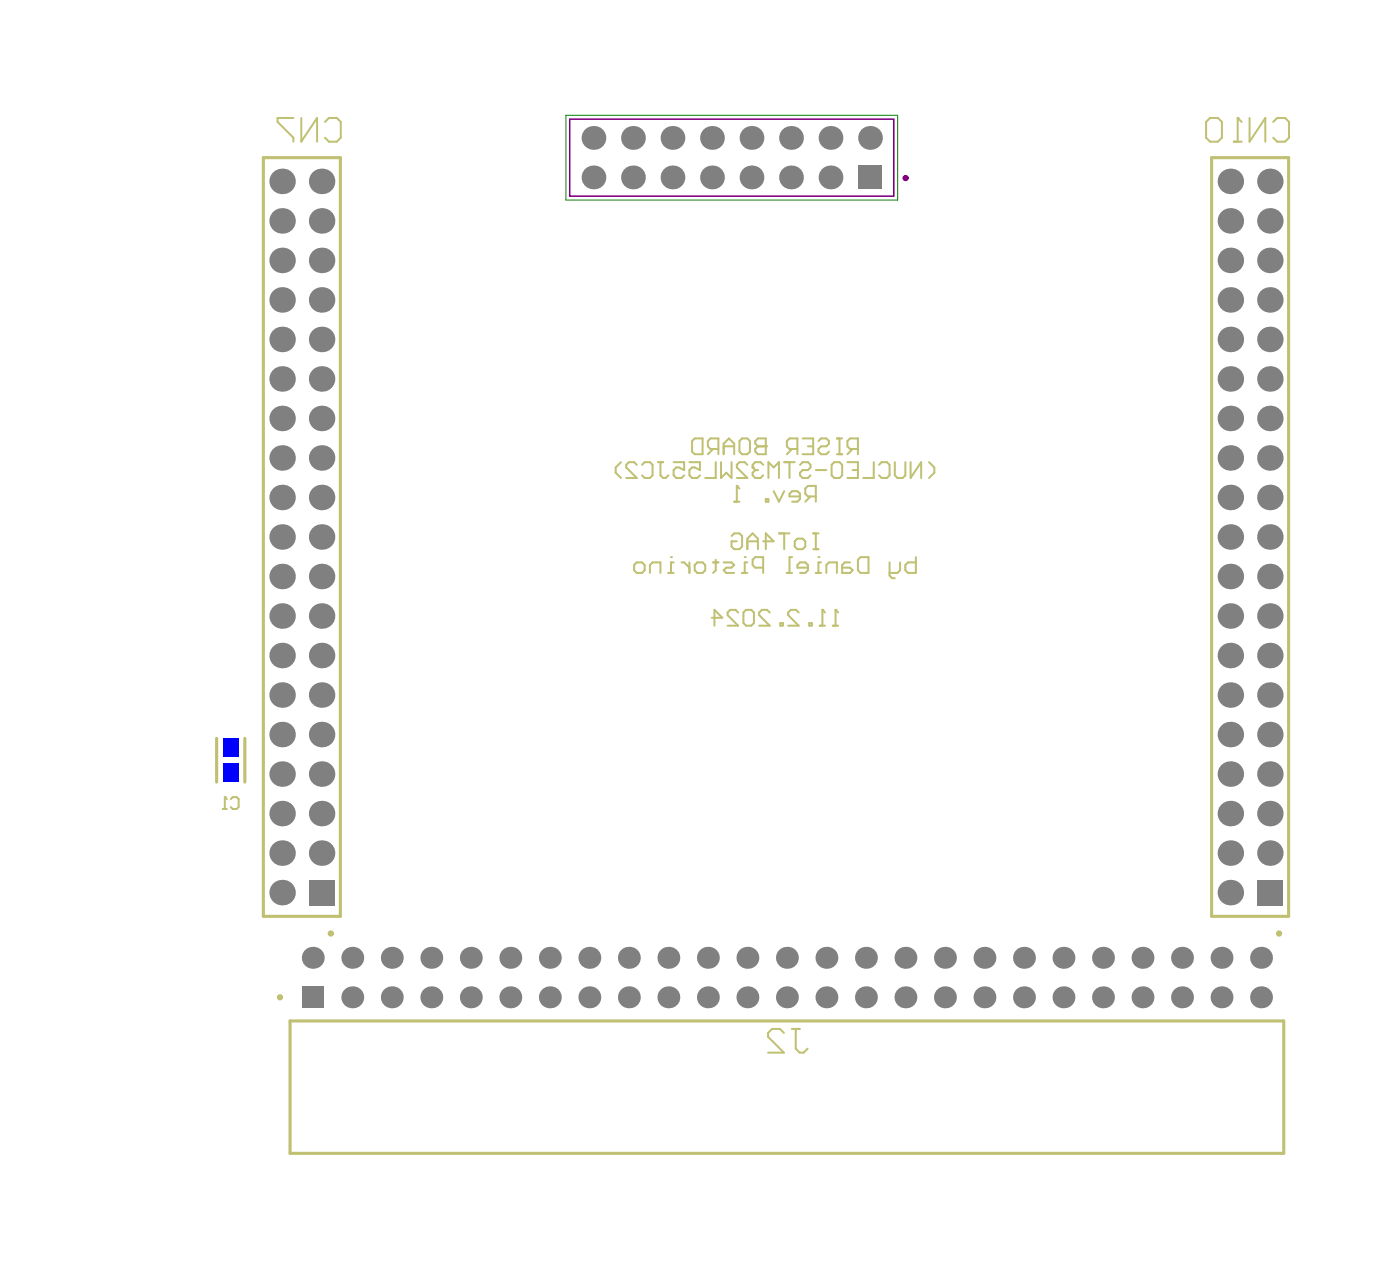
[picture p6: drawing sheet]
<svg xmlns="http://www.w3.org/2000/svg" width="300mm" height="270mm" viewBox="0 0 300 270" stroke-linecap="round" stroke-linejoin="round" font-family="sans-serif">
<path d="M121.1 24.6h70.9v18.2h-70.9z" fill="none" stroke="#008000" stroke-width=".21"/>
<path d="M121.9 25.5h69.3v16.4h-69.3z" fill="none" stroke="#800080" stroke-width=".33"/>
<circle cx="193.7" cy="38.1" r=".33" fill="none" stroke="#800080" stroke-width=".67"/>
<path d="M56.3 33.7h16.5v162.2h-16.5zM259.2 33.7h16.5v162.2h-16.5zM46.3 157.9v9.3M52.4 157.9v9.3M62.1 218.3h212.5v28.3h-212.5z" fill="none" stroke="#c0c073" stroke-width=".67"/>
<path d="M163.8 93.7v3.4h-1.7l-.5-.6v-.5l.5-.6h1.7M169.5 96l-1.2 1.1M170.6 96h-1.7l-.6-.6v-1.1l.6-.6h1.7v3.4M171.7 93.7h2.3v3.4h-2.3M172.8 95.4h1.2M175.1 94.3l.6-.6h1.1l.5 .6v.6l-.5 .5h-1.1l-.6 .6v.5l.6 .6h1.1l.5-.6M179 93.7h1.2M179 97.1h1.2M179.6 93.7v3.4M182.4 96l-1.1 1.1M183.5 96h-1.6l-.6-.6v-1.1l.6-.6h1.6v3.4" fill="none" stroke="#c0c073" stroke-width=".43"/>
<circle cx="163.8" cy="95.4" r=".21" fill="#c0c073"/>
<g fill="none" stroke="#c0c073" stroke-width=".43">
<path d="M148.6 93.7h1.7v3.4h-1.7l-.5-.6v-2.2zM152.6 96l-1.2 1.1M153.7 96h-1.7l-.6-.6v-1.1l.6-.6h1.7v3.4M154.8 95.4h2.3M154.8 97.1v-2.2l1.1-1.2 1.2 1.2v2.2M158.8 93.7h1.1l.5 .6v2.2l-.5 .6h-1.1l-.6-.6v-2.2zM163.3 99.4l-.6-.6h-1.1l-.6 .6v.5M163.8 93.7h-1.7l-.5 .6v.6l.5 .5h1.7M167.8 98.8h2.2M168.9 98.8v3.4M171.2 99.4l.5-.6h1.1l.6 .6v.5l-.6 .6h-1.1l-.5 .6v.5l.5 .6h1.1l.6-.6M178.5 98.8h1.1l.6 .6v2.2l-.6 .6h-1.1l-.6-.6v-2.2z"/>
<path d="M181.3 98.8h2.2v3.4h-2.2M186.9 98.8v3.4h-2.2M188.1 99.4l.5-.6h1.1l.6 .6v2.2l-.6 .6h-1.1l-.5-.6M191.4 98.8v2.8l.6 .6h1.1l.6-.6v-2.8M194.8 98.8v3.4l2.3-3.4v3.4M198.8 98.8l1.1 1.1v1.2l-1.1 1.1M164.4 102.2v-3.4l1.1 1.1 1.1-1.1v3.4M174.5 100.5h2.3M182.4 100.5h1.1"/>
</g>
<circle cx="161" cy="99.9" r=".21" fill="#c0c073"/>
<g fill="none" stroke="#c0c073" stroke-width=".43">
<path d="M132.8 98.8l-1.1 1.1v1.2l1.1 1.1M136.2 99.4l-.5-.6h-1.2l-.5 .6v.5l2.2 2.3h-2.2M137.4 99.4l.5-.6h1.1l.6 .6v2.2l-.6 .6h-1.1l-.5-.6M140.7 98.8h1.2M141.3 98.8v2.8l.6 .6h.5l.6-.6M144.1 98.8h2.3v1.7l-1.2-.6h-.5l-.6 .6v1.1l.6 .6h1.1l.6-.6M147.5 98.8h2.2v1.7l-1.1-.6h-.5l-.6 .6v1.1l.6 .6h1.1l.5-.6M153.1 98.8v3.4h-2.2M154.3 98.8v3.4l1.1-1.1 1.1 1.1v-3.4M159.9 99.4l-.6-.6h-1.1l-.6 .6v.5l2.3 2.3h-2.3M161 99.9l.6 .6M157.1 107.3h1.1"/>
<path d="M157.6 103.9v3.4M161.6 100.5h.5M161.6 100.5l-.6 .6v.5l.6 .6h1.1l.6-.6M163.8 106.7h.6v.6h-.6zM165.5 105l1.1 2.3 1.2-2.3M171.2 106.1h-2.3v-.5l.6-.6h1.1l.6 .6v1.1l-.6 .6h-1.1M173.4 106.1l-1.1 1.2M174.5 106.1h-1.7l-.5-.5v-1.2l.5-.5h1.7v3.4"/>
</g>
<circle cx="157.6" cy="103.9" r=".21" fill="#c0c073"/>
<g fill="none" stroke="#c0c073" stroke-width=".43">
<path d="M156.5 114.6l.6-.6h1.1l.6 .6v2.2l-.6 .6h-1.1l-.6-.6v-1.1h1.1M157.6 103.9l.6 .5M159.9 115.7h2.2M159.9 117.4v-2.2l1.1-1.2 1.1 1.2v2.2M163.3 115.7h2.2l-1.7-1.7v3.4M166.6 114h2.3M167.8 114v3.4M170 115.7l.6-.5h1.1l.6 .5v1.1l-.6 .6h-1.1l-.6-.6zM174 114h1.1M174 117.4h1.1M174.5 114v3.4M183.5 119.7l.6-.6h1.7v3.4h-1.7l-.6-.6z"/>
<path d="M195.9 119.1v3.4h-1.7l-.5-.6v-1.1l.5-.6h1.7M174.5 122.5h1.2M175.7 120.2h-.6v2.3M176.8 122.5v-1.7l.5-.6h1.7v2.3M181.9 120.2h-1.2l-.5 .6v1.7h1.7l.5-.6-.5-.5h-1.7M190.3 120.2v2.8l.6 .6h.5M192.6 120.2v1.7l-.6 .6h-1.7"/>
</g>
<circle cx="175.1" cy="119.1" r=".21" fill="#c0c073"/>
<path d="M169.5 119.1h-.6v3.4M158.8 122.5h1.1M159.9 120.2h-.6v2.3M163.3 121.4h-1.7l-.6-.6v-1.1l.6-.6h1.7v3.4M168.3 122.5h1.2M172.8 121.4h-2.2v-.6l.6-.6h1.1l.5 .6v1.1l-.5 .6h-1.1" fill="none" stroke="#c0c073" stroke-width=".43"/>
<circle cx="159.3" cy="119.1" r=".21" fill="#c0c073"/>
<path d="M153.1 119.7v2.2l-.5 .6M143 122.5h1.1M144.1 120.2h-.6v2.3M145.8 120.2h.6l1.1 1.2M147.5 120.2v2.3M148.6 120.8l.6-.6h1.1l.6 .6v1.1l-.6 .6h-1.1l-.6-.6zM152.6 120.2h1.1M154.8 120.2h1.7l.6 .6-.6 .6h-1.1l-.6 .5 .6 .6h1.7" fill="none" stroke="#c0c073" stroke-width=".43"/>
<circle cx="143.5" cy="119.1" r=".21" fill="#c0c073"/>
<path d="M135.7 120.8l.5-.6h1.2l.5 .6v1.1l-.5 .6h-1.2l-.5-.6zM139 122.5v-1.7l.6-.6h1.7v2.3M178.2 133.8h1.1M178.8 130.4v3.4" fill="none" stroke="#c0c073" stroke-width=".43"/>
<circle cx="178.8" cy="130.4" r=".21" fill="#c0c073"/>
<path d="M175.4 133.8h1.1M175.9 130.4v3.4M178.8 130.4l.5 .5" fill="none" stroke="#c0c073" stroke-width=".43"/>
<circle cx="175.9" cy="130.4" r=".21" fill="#c0c073"/>
<path d="M152.3 132.1h2.2l-1.7-1.7v3.4M157.9 130.9l-.6-.5h-1.1l-.5 .5v.6l2.2 2.3h-2.2M159 130.9l.6-.5h1.1l.6 .5v2.3l-.6 .6h-1.1l-.6-.6zM164.7 130.9l-.6-.5h-1.1l-.6 .5v.6l2.3 2.3h-2.3M166.9 133.2h.6v.6h-.6zM170.9 130.9l-.6-.5h-1.1l-.6 .5v.6l2.3 2.3h-2.3M173.1 133.2h.6v.6h-.6zM175.9 130.4l.6 .5M47.7 173h.8M48.1 170.4v2.6M49.4 170.8l.4-.4h.8l.5 .4v1.7l-.5 .5h-.8l-.4-.5" fill="none" stroke="#c0c073" stroke-width=".43"/>
<circle cx="48.1" cy="170.4" r=".21" fill="#c0c073"/>
<path d="M263.9 30.3h1.7M264.8 25.2v5.1M267.3 25.2v5.1l3.4-5.1v5.1M272.4 26.1l.8-.9h1.7l.9 .9v3.3l-.9 .9h-1.7l-.8-.9M48.1 170.4l.4 .4M169.4 220h1.7M170.2 220v4.2l.9 .8h.8l.9-.8M167.7 220.8l-.8-.8h-1.7l-.9 .8v.9l3.4 3.3h-3.4" fill="none" stroke="#c0c073" stroke-width=".43"/>
<circle cx="264.8" cy="25.2" r=".21" fill="#c0c073"/>
<path d="M62.8 25.2h-3.4v.9l3.4 3.3v.9M64.5 25.2v5.1l3.3-5.1v5.1M69.5 26.1l.9-.9h1.7l.8 .9v3.3l-.8 .9h-1.7l-.9-.9M258.9 25.2h1.7l.8 .9v3.3l-.8 .9h-1.7l-.9-.9v-3.3zM264.8 25.2l.8 .9" fill="none" stroke="#c0c073" stroke-width=".43"/>
<g fill="none" stroke="#c0c073" stroke-width=".67">
<circle cx="70.8" cy="199.6" r=".33"/>
<circle cx="273.6" cy="199.6" r=".33"/>
<circle cx="59.9" cy="213.2" r=".33"/>
</g>
<g fill="#808080">
<circle cx="60.4" cy="173.9" r="2.73"/>
<circle cx="60.4" cy="182.4" r="2.73"/>
<circle cx="60.4" cy="190.8" r="2.73"/>
<circle cx="66.9" cy="204.8" r="2.35"/>
<circle cx="68.8" cy="173.9" r="2.73"/>
<circle cx="68.8" cy="182.4" r="2.73"/>
<circle cx="75.4" cy="204.8" r="2.35"/>
<circle cx="75.4" cy="213.2" r="2.35"/>
<circle cx="83.8" cy="204.8" r="2.35"/>
<circle cx="83.8" cy="213.2" r="2.35"/>
<circle cx="92.3" cy="204.8" r="2.35"/>
<circle cx="92.3" cy="213.2" r="2.35"/>
<circle cx="100.7" cy="204.8" r="2.35"/>
<circle cx="100.7" cy="213.2" r="2.35"/>
<circle cx="109.2" cy="204.8" r="2.35"/>
<circle cx="109.2" cy="213.2" r="2.35"/>
<circle cx="117.6" cy="213.2" r="2.35"/>
<circle cx="117.6" cy="204.8" r="2.35"/>
<circle cx="126.1" cy="204.8" r="2.35"/>
<circle cx="126.1" cy="213.2" r="2.35"/>
<circle cx="134.5" cy="204.8" r="2.35"/>
<circle cx="134.5" cy="213.2" r="2.35"/>
<circle cx="143" cy="204.8" r="2.35"/>
<circle cx="143" cy="213.2" r="2.35"/>
<circle cx="151.4" cy="213.2" r="2.35"/>
<circle cx="151.4" cy="204.8" r="2.35"/>
<circle cx="159.9" cy="204.8" r="2.35"/>
<circle cx="159.9" cy="213.2" r="2.35"/>
<circle cx="168.3" cy="204.8" r="2.35"/>
<circle cx="60.4" cy="55.7" r="2.73"/>
<circle cx="60.4" cy="165.5" r="2.73"/>
<circle cx="60.4" cy="64.1" r="2.73"/>
<circle cx="60.4" cy="38.8" r="2.73"/>
<circle cx="60.4" cy="157" r="2.73"/>
<circle cx="60.4" cy="148.6" r="2.73"/>
<circle cx="60.4" cy="123.2" r="2.73"/>
<circle cx="60.4" cy="140.1" r="2.73"/>
<circle cx="60.4" cy="131.7" r="2.73"/>
<circle cx="60.4" cy="47.2" r="2.73"/>
<circle cx="60.4" cy="81" r="2.73"/>
<circle cx="60.4" cy="106.4" r="2.73"/>
<circle cx="60.4" cy="114.8" r="2.73"/>
<circle cx="60.4" cy="97.9" r="2.73"/>
<circle cx="60.4" cy="72.6" r="2.73"/>
<circle cx="60.4" cy="89.5" r="2.73"/>
<circle cx="68.8" cy="165.5" r="2.73"/>
<circle cx="68.8" cy="157" r="2.73"/>
<circle cx="68.8" cy="148.6" r="2.73"/>
<circle cx="68.8" cy="140.1" r="2.73"/>
<circle cx="68.8" cy="131.7" r="2.73"/>
<circle cx="68.8" cy="123.2" r="2.73"/>
<circle cx="68.8" cy="114.8" r="2.73"/>
<circle cx="68.8" cy="106.4" r="2.73"/>
<circle cx="68.8" cy="97.9" r="2.73"/>
<circle cx="68.8" cy="89.5" r="2.73"/>
<circle cx="68.8" cy="81" r="2.73"/>
<circle cx="68.8" cy="72.6" r="2.73"/>
<circle cx="68.8" cy="64.1" r="2.73"/>
<circle cx="68.8" cy="55.7" r="2.73"/>
<circle cx="68.8" cy="47.2" r="2.73"/>
<circle cx="68.8" cy="38.8" r="2.73"/>
<circle cx="135.4" cy="37.9" r="2.55"/>
<circle cx="127" cy="37.9" r="2.55"/>
<circle cx="152.3" cy="37.9" r="2.55"/>
<circle cx="143.9" cy="37.9" r="2.55"/>
<circle cx="160.8" cy="37.9" r="2.55"/>
<circle cx="135.4" cy="29.5" r="2.55"/>
<circle cx="127" cy="29.5" r="2.55"/>
<circle cx="143.9" cy="29.5" r="2.55"/>
<circle cx="160.8" cy="29.5" r="2.55"/>
<circle cx="152.3" cy="29.5" r="2.55"/>
<circle cx="168.3" cy="213.2" r="2.35"/>
<circle cx="176.8" cy="213.2" r="2.35"/>
<circle cx="176.8" cy="204.8" r="2.35"/>
<circle cx="185.3" cy="213.2" r="2.35"/>
<circle cx="185.3" cy="204.8" r="2.35"/>
<circle cx="193.7" cy="213.2" r="2.35"/>
<circle cx="193.7" cy="204.8" r="2.35"/>
<circle cx="202.2" cy="213.2" r="2.35"/>
<circle cx="202.2" cy="204.8" r="2.35"/>
<circle cx="210.6" cy="213.2" r="2.35"/>
<circle cx="210.6" cy="204.8" r="2.35"/>
<circle cx="219.1" cy="213.2" r="2.35"/>
<circle cx="219.1" cy="204.8" r="2.35"/>
<circle cx="227.5" cy="213.2" r="2.35"/>
<circle cx="227.5" cy="204.8" r="2.35"/>
<circle cx="236" cy="213.2" r="2.35"/>
<circle cx="236" cy="204.8" r="2.35"/>
<circle cx="244.4" cy="213.2" r="2.35"/>
<circle cx="244.4" cy="204.8" r="2.35"/>
<circle cx="252.9" cy="213.2" r="2.35"/>
<circle cx="252.9" cy="204.8" r="2.35"/>
<circle cx="261.3" cy="213.2" r="2.35"/>
<circle cx="261.3" cy="204.8" r="2.35"/>
<circle cx="263.2" cy="190.8" r="2.73"/>
<circle cx="263.2" cy="182.4" r="2.73"/>
<circle cx="263.2" cy="173.9" r="2.73"/>
<circle cx="269.8" cy="213.2" r="2.35"/>
<circle cx="269.8" cy="204.8" r="2.35"/>
<circle cx="271.7" cy="182.4" r="2.73"/>
<circle cx="169.2" cy="37.9" r="2.55"/>
<circle cx="169.2" cy="29.5" r="2.55"/>
<circle cx="177.7" cy="29.5" r="2.55"/>
<circle cx="177.7" cy="37.9" r="2.55"/>
<circle cx="186.1" cy="29.5" r="2.55"/>
<circle cx="263.2" cy="157" r="2.73"/>
<circle cx="263.2" cy="165.5" r="2.73"/>
<circle cx="263.2" cy="97.9" r="2.73"/>
<circle cx="263.2" cy="55.7" r="2.73"/>
<circle cx="263.2" cy="47.2" r="2.73"/>
<circle cx="263.2" cy="123.2" r="2.73"/>
<circle cx="263.2" cy="81" r="2.73"/>
<circle cx="263.2" cy="64.1" r="2.73"/>
<circle cx="271.7" cy="173.9" r="2.73"/>
<circle cx="271.7" cy="165.5" r="2.73"/>
<circle cx="271.7" cy="157" r="2.73"/>
<circle cx="263.2" cy="148.6" r="2.73"/>
<circle cx="271.7" cy="148.6" r="2.73"/>
<circle cx="263.2" cy="140.1" r="2.73"/>
<circle cx="271.7" cy="140.1" r="2.73"/>
<circle cx="263.2" cy="131.7" r="2.73"/>
<circle cx="271.7" cy="131.7" r="2.73"/>
<circle cx="271.7" cy="123.2" r="2.73"/>
<circle cx="263.2" cy="114.8" r="2.73"/>
<circle cx="271.7" cy="114.8" r="2.73"/>
<circle cx="263.2" cy="106.4" r="2.73"/>
<circle cx="271.7" cy="106.4" r="2.73"/>
<circle cx="271.7" cy="97.9" r="2.73"/>
<circle cx="263.2" cy="89.5" r="2.73"/>
<circle cx="271.7" cy="89.5" r="2.73"/>
<circle cx="271.7" cy="81" r="2.73"/>
<circle cx="263.2" cy="72.6" r="2.73"/>
<circle cx="271.7" cy="72.6" r="2.73"/>
<circle cx="271.7" cy="64.1" r="2.73"/>
<circle cx="271.7" cy="55.7" r="2.73"/>
<circle cx="271.7" cy="47.2" r="2.73"/>
<circle cx="263.2" cy="38.8" r="2.73"/>
<circle cx="271.7" cy="38.8" r="2.73"/>
</g>
<g fill="#808080">
<path d="M64.6 210.9h4.7v4.7h-4.7z" fill-rule="evenodd"/>
<path d="M66.1 188.1h5.4v5.5h-5.4z" fill-rule="evenodd"/>
<path d="M268.9 188.1h5.5v5.5h-5.5z" fill-rule="evenodd"/>
<path d="M183.6 35.4h5.1v5.1h-5.1z" fill-rule="evenodd"/>
</g>
<g fill="#00f">
<path d="M47.7 157.9h3.3v4h-3.3z" fill-rule="evenodd"/>
<path d="M47.7 163.2h3.3v4h-3.3z" fill-rule="evenodd"/>
</g>
</svg>
